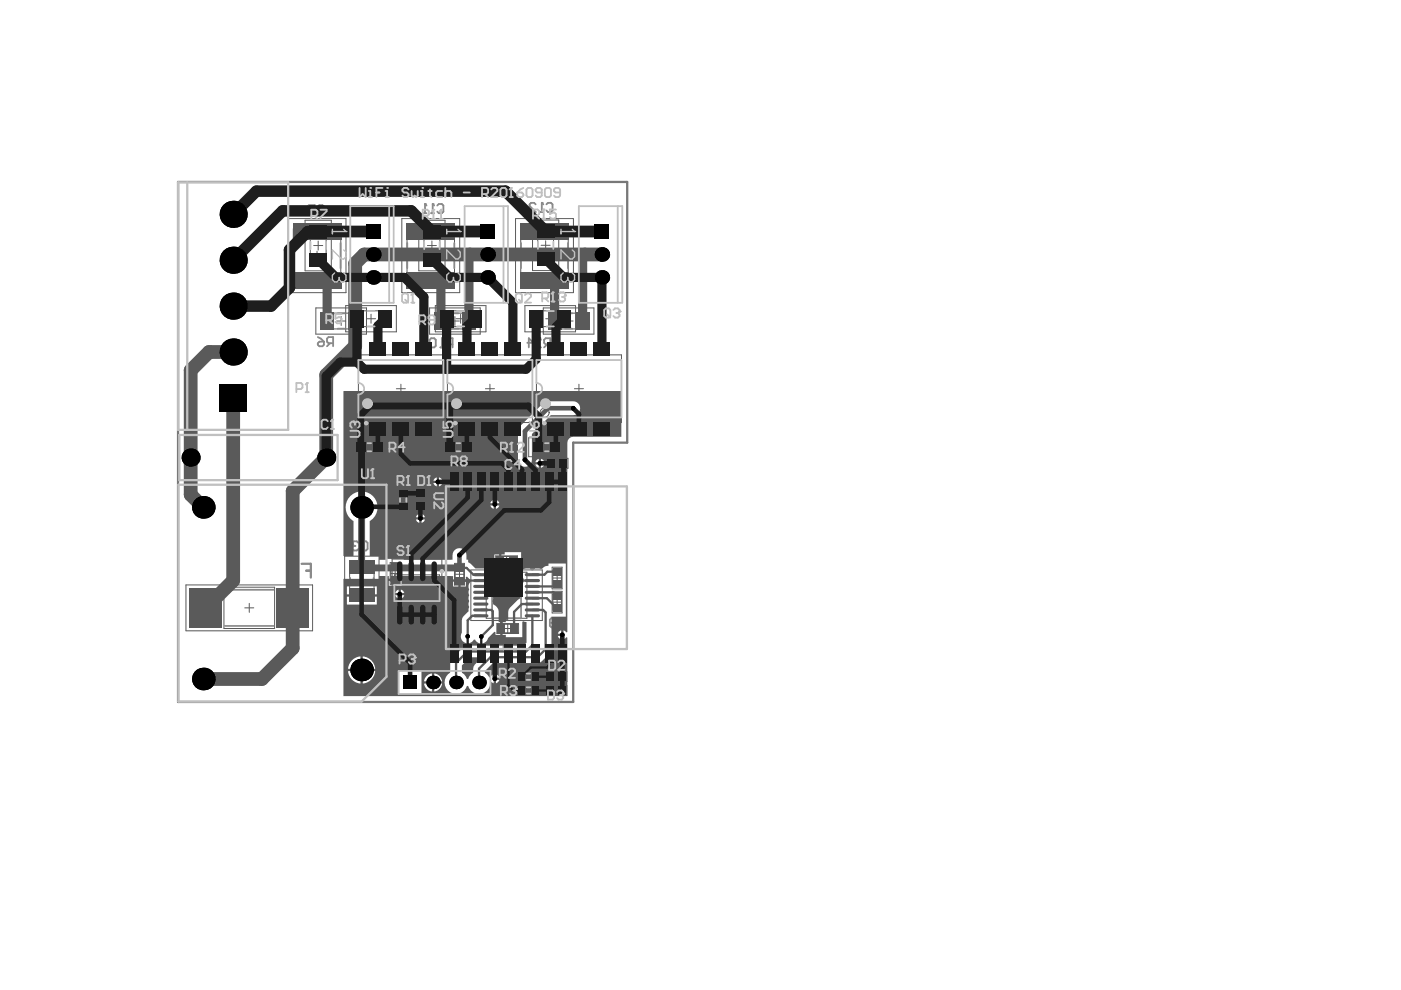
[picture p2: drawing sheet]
<svg xmlns="http://www.w3.org/2000/svg" width="297mm" height="210mm" viewBox="0 0 297 210" stroke-linecap="round" stroke-linejoin="round" font-family="sans-serif">
<g fill="none" stroke="#5a5a5a" stroke-width=".21">
<path d="M61.1 46.3h12.3v15.8h-12.3zM62.2 48.5h10.1v11.3h-10.1zM64.7 46.7h5.5v10.7h-5.5zM65.8 48.8h3.3v6.5h-3.3zM66.3 54.2h1.9M66.5 52.1h1.9M67.2 53.2v2M67.5 51.1v1.9M85.2 46.3h12.3v15.8h-12.3zM86.3 48.5h10.1v11.3h-10.1zM88.8 46.7h5.6v10.7h-5.6zM89.9 48.8h3.4v6.5h-3.4z"/>
<path d="M90.4 54.2h1.9M90.6 52.1h1.9M91.3 53.2v2M91.6 51.1v1.9M109.3 46.3h12.3v15.8h-12.3zM110.4 48.5h10.1v11.3h-10.1zM112.9 46.6h5.6v10.8h-5.6zM114 48.8h3.4v6.4h-3.4zM114.5 54.2h1.9M114.7 52h1.9M115.4 53.2v2M115.7 51.1v1.9"/>
<path d="M67 65.3h10.7v5.5h-10.7zM69.1 66.4h6.4v3.3h-6.4zM71.4 68.1h1.9M72.3 67.1v1.9M73.3 64.8h10.7v5.6h-10.7zM75.5 65.9h6.4v3.4h-6.4zM76 75.2h18v14.4h-18zM77.7 67.6h1.9M78.7 66.6v1.9M91.1 65.3h10.7v5.5h-10.7zM92.3 64.8h10.7v5.6h-10.7zM93.2 66.4h6.5v3.3h-6.5z"/>
<path d="M94.5 65.9h6.4v3.4h-6.4zM94.9 75.2h18v14.4h-18zM95.5 68.1h1.9M96.4 67.1v1.9M96.7 67.6h1.9M97.7 66.6v1.9M111.3 64.8h10.7v5.6h-10.7zM113.4 65.9h6.5v3.4h-6.5zM113.7 75.2h18.1v14.4h-18.1zM115.2 65.3h10.7v5.5h-10.7zM115.7 67.6h1.9M116.7 66.6v1.9"/>
<path d="M117.3 66.4h6.5v3.3h-6.5zM119.6 68.1h1.9M120.6 67.1v1.9M74.5 92.8h7.6v4h-7.6zM76.7 93.9h3.2v1.8h-3.2zM77.4 94.8h1.8M78.3 93.9v1.8M84 82.4h2M85 81.5v1.9M93.3 92.8h7.7v4h-7.7zM95.6 93.9h3.2v1.8h-3.2zM96.3 94.8h1.8"/>
<path d="M97.2 93.9v1.8M102.9 82.4h1.9M103.9 81.5v1.9M112.1 92.8h7.7v4h-7.7zM114.3 93.9h3.3v1.8h-3.3zM115 94.8h1.8M115.8 97.2h4.6v2.1h-4.6zM115.9 93.9v1.8M116.4 97.3h3.4v1.8h-3.4zM117.2 98.2h1.8M118.1 97.3v1.8M121.8 82.4h1.9"/>
<path d="M122.7 81.5v1.9M73.1 117.9h7.3v10.8h-7.3zM82.7 119.3h2.1v4.6h-2.1zM82.9 119.9h1.8v3.4h-1.8zM83.1 118.5h10.6v14.4h-10.6zM84.4 103.7h2.1v4.6h-2.1zM84.6 106h1.8M84.6 104.4h1.8v3.2h-1.8zM85.5 105.1v1.8M88.1 103.6h2.1v4.6h-2.1zM88.2 105.9h1.8M88.2 104.2h1.8v3.4h-1.8z"/>
<path d="M89.1 105v1.8M96.4 119.5h2.1v4.6h-2.1zM105.1 117.9h4.6v2.1h-4.6zM105.7 118h3.4v1.8h-3.4zM106.5 118.9h1.8M107.4 118v1.8M39.4 124h26.9v9.7h-26.9zM47.5 124.5h10.7v8.8h-10.7zM51.9 128.9h1.9M52.9 127.9v1.9M74.1 120h5.2v6.5h-5.2zM75.8 123.3h1.9"/>
<path d="M76.7 122.3v1.9M82.9 121.6h1.8M83.6 121.9h9.6v7.7h-9.6zM83.8 120.7v1.8M87.4 125.7h2M88.4 124.8v1.9M96.5 121.8h1.8M96.5 120.1h1.8v3.3h-1.8zM97.4 120.8v1.9M99.8 120.8h15.2v10.8h-15.2zM103.1 121.3h8.6v9.8h-8.6zM105.3 132.2h4.6v2.1h-4.6z"/>
<path d="M106 132.4h3.3v1.8h-3.3zM106.4 126.2h2M106.7 133.3h1.9M107.4 125.2v2M107.6 132.4v1.8M117.1 120.3h2.1v4.6h-2.1zM117.1 125.4h2.1v4.6h-2.1zM117.2 127.7h1.8M117.2 122.6h1.8M117.2 120.9h1.8v3.3h-1.8zM117.2 126h1.8v3.3h-1.8zM118.1 121.6v1.9"/>
<path d="M118.1 126.8v1.8M109.7 142.4h4.6v2.1h-4.6zM109.8 145.3h4.6v2.2h-4.6zM110.4 142.6h3.3v1.8h-3.3zM110.4 145.5h3.3v1.8h-3.3zM111.1 143.5h1.8M111.1 146.4h1.9M112 142.6v1.8M112.1 145.5v1.8M115.6 142.4h4.6v2.1h-4.6zM115.6 145.3h4.6v2.2h-4.6zM116.2 142.6h3.4v1.8h-3.4z"/>
<path d="M116.2 145.5h3.4v1.8h-3.4zM117 146.4h1.8M117 143.5h1.8M117.9 142.6v1.8M117.9 145.5v1.8"/>
<circle cx="77.7" cy="87.5" r=".96"/>
<circle cx="96.6" cy="87.5" r=".96"/>
<circle cx="115.5" cy="87.5" r=".96"/>
<circle cx="91.5" cy="123.6" r=".96"/>
<circle cx="110" cy="123" r=".96"/>
</g>
<path d="M37.8 38.6h95.2v55.3h-11.5v54.9h-83.7z" fill="none" stroke="#787878" stroke-width=".49"/>
<g fill="none" stroke="#8c8c8c" stroke-width=".38">
<path d="M62.2 51.5v5.4M72.2 51.5v5.4M86.3 51.5v5.4M96.3 51.5v5.4M110.5 51.5v5.4M120.4 51.5v5.4M71.6 69.7h1.5M71.6 66.4h1.5M95.7 69.7h1.5M95.7 66.4h1.5M119.8 69.7h1.5M119.8 66.4h1.5"/>
<path d="M47.7 132.7h10.3M47.7 125.1h10.3M74.2 122.5v1.6M79.2 122.5v1.6M104.3 121.3h6.2v9.8h-6.2z"/>
</g>
<path d="M76 115.1l-.3-.3h-.7l-.3 .3v.3M76.6 115.1l.4-.3h.6l.3 .3v1.3l-.3 .3h-.6l-.4-.3M83.3 116.1l-.3-.4h-.7l-.3 .4v.3l1.3 1.3h-1.3M83.9 116.1l.4-.4h.6l.3 .4v1.3l-.3 .3h-.6l-.4-.3M116.6 132h1l.3-.3v-.3l-.3-.3h-.7l-.3 .3v1.3l.3 .3h.7l.3-.3M118.5 131.4l.4-.3h.6l.3 .3v1.3l-.3 .3h-.6l-.4-.3" fill="none" stroke="#8c8c8c" stroke-width=".39"/>
<circle cx="74.7" cy="115.4" r=".19" fill="#8c8c8c"/>
<path d="M65.4 43.5h1.3v1l-.6-.4h-.3l-.4 .4v.6l.4 .3h.6l.3-.3M67.4 43.8l.3-.3h.7l.3 .3v1.3l-.3 .3h-.7l-.3-.3M91.4 45.2h.7M91.7 43.3v1.9M92.7 43.6l.3-.3h.7l.3 .3v1.3l-.3 .3h-.7l-.3-.3M67.4 71.5l.6 .3 .7 .6M67.4 72.8l.3-.4h1v.7l-.3 .3h-.7l-.3-.3zM70 72.8l-.7 .6M70.6 72.8h-.9l-.4-.4v-.6l.4-.3h.9v1.9M74.7 115.4l.3 .3M75 115.7h.3M75 115.7l-.3 .4v.3l.3 .3h.7l.3-.3" fill="none" stroke="#8c8c8c" stroke-width=".39"/>
<circle cx="91.7" cy="43.3" r=".19" fill="#8c8c8c"/>
<path d="M89.8 45.2h.6M90.1 43.3v1.9M91.7 43.3l.4 .3" fill="none" stroke="#8c8c8c" stroke-width=".39"/>
<circle cx="90.1" cy="43.3" r=".19" fill="#8c8c8c"/>
<path d="M90.1 43.3l.3 .3M107.7 137.9h.7M108.1 135.9v2M109 136.3l.4-.4h.6l.3 .4v1.3l-.3 .3h-.6l-.4-.3" fill="none" stroke="#8c8c8c" stroke-width=".39"/>
<circle cx="108.1" cy="135.9" r=".19" fill="#8c8c8c"/>
<g fill="none" stroke="#8c8c8c" stroke-width=".39">
<path d="M114.1 73.7h.6M114.4 71.7v2M116 73l-.6 .7M116.7 73h-1l-.3-.3v-.7l.3-.3h1v2M106.5 115.4l-.3-.3v-.3l.3-.4h.6l.4 .4v.3l-.4 .3M106.5 115.4l-.3 .3v.4l.3 .3h.6l.4-.3v-.4l-.4-.3M106.5 115.4h.6M108.1 114.8l.3-.4h.7l.3 .4v1.3l-.3 .3h-.7l-.3-.3M116.3 118l.4-.3h.9v.6l-.3 .4h-.6l-.4-.4zM116.3 116.7l.7 .3 .6 .7M118.3 117l.3-.3h.7l.3 .3v1.3l-.3 .4h-.7l-.3-.4M105.5 136.3l.3-.4h.6l.4 .4v1.3l-.4 .3h-.6l-.3-.3z"/>
<path d="M108.1 135.9l.3 .4"/>
</g>
<circle cx="114.4" cy="71.7" r=".19" fill="#8c8c8c"/>
<path d="M114.5 45h.7M114.9 43v2M115.8 43.3l.4-.3h.6l.3 .3v1.3l-.3 .4h-.6l-.4-.4M111.8 72.7h1.3l-1-1v2M114.4 71.7l.3 .3" fill="none" stroke="#8c8c8c" stroke-width=".39"/>
<circle cx="114.9" cy="43" r=".19" fill="#8c8c8c"/>
<path d="M113.6 43.3l-.3-.3h-.7l-.3 .3v.4l1.3 1.3h-1.3M114.9 43l.3 .3" fill="none" stroke="#8c8c8c" stroke-width=".39"/>
<path d="M62.5 119.5v3M64 119.5h1.9v3M62 122.5h1M64.9 121h1" fill="none" stroke="#8c8c8c" stroke-width=".49"/>
<circle cx="62.5" cy="119.5" r=".24" fill="#8c8c8c"/>
<path d="M62.5 119.5l.5 .5" fill="none" stroke="#8c8c8c" stroke-width=".49"/>
<path d="M93.4 73.7h.6M93.7 71.7v2M95.3 73l-.6 .7M96 73h-1l-.3-.3v-.7l.3-.3h1v2M111.4 117.6h1.3l-1-.9v1.9M113.4 116.7v1.6l.3 .3h.6l.4-.3v-1.6M96.9 125h-1.3v.3l1.3 1.3v.3M97.6 125.3l.3-.3h.7l.3 .3v1.3l-.3 .3h-.7l-.3-.3" fill="none" stroke="#8c8c8c" stroke-width=".39"/>
<circle cx="93.7" cy="71.7" r=".19" fill="#8c8c8c"/>
<path d="M91.1 72l.3-.3h.7l.3 .3v1.3l-.3 .4h-.7l-.3-.4zM93.7 71.7l.3 .3" fill="none" stroke="#8c8c8c" stroke-width=".39"/>
<circle cx="112.9" cy="120.5" r=".24" fill="none" stroke="#8c8c8c" stroke-width=".48"/>
<circle cx="108.6" cy="123.2" r=".58" fill="none" stroke="#8c8c8c" stroke-width="1.2"/>
<g fill="#5a5a5a">
<path d="M97.9 141.1l1.7-1.7h2.3l.1 .2-1.6 1.7-.1 1.3-.5 .4-.5 1h-.3l-.6-1-.5-.4z"/>
<path d="M72.8 82.9h58.9v9.7h-10.2a1.24 1.24 0 0 0-1.2 1.3v40.1l-.3 .1-.5-.4v1.8l.5-.4 .3 .1v12.4h-47.5v-24.9h7.6v-.6h2v.6h1.4v.2v-.2h1.3v-.6h10.5l.5 .1v.7h2.7v-.5l.2-.1 .8 .7-.1 .4a1.31 1.31 0 0 0-.2 1.6 1.28 1.28 0 0 0 0 1.2 1.28 1.28 0 0 0 0 1.3 1.28 1.28 0 0 0 0 1.2l-.1 .9a2.99 2.99 0 0 0-1.5 1.9v2.6a1.47 1.47 0 0 0 .5 2.1 1.47 1.47 0 0 0 2.1-.6h.2a1.46 1.46 0 0 0 1.5 .8 1.46 1.46 0 0 0 1.3-1.1l1.3-1.4 .3 .1v.6h1v-2.7h-.4v-2.3a2.29 2.29 0 0 0-1.1-1.5 1.28 1.28 0 0 1 0-1.3 1.28 1.28 0 0 1 0-1.2 1.28 1.28 0 0 1 0-1.3l-.2-.6a.71 .71 0 0 1 0-1.2 1.32 1.32 0 0 0-1.2-2h-2.4l-1-1-.5-.3v-.5h-.4a1.84 1.84 0 0 0-1.1-2.4 1.47 1.47 0 0 0-1.9 1.4v1h-.3h-10v-.2h-3.7v.2h-1.5v-.8h-2v-7.4a3.4 3.4 0 0 0 .8-5.1 3.4 3.4 0 0 0-5.1 0 3.4 3.4 0 0 0 .8 5.1v7.4h-2.1zM114.7 97.3v.7h.7l-.2-.5zM113.8 97.5l-.3 .5h.7v-.7zM110.3 90.4l-.5 1v6.1a1.47 1.47 0 0 0 1.5 1.5 1.47 1.47 0 0 0 1.5-1.5v-5.5l4-4h4.7a1.47 1.47 0 0 0 1.5-1.4 1.47 1.47 0 0 0-1.5-1.5h-5.3l-.8 .2zM114.7 98.5v.7l.5-.3 .2-.4zM113.5 98.5l.3 .4 .4 .3v-.7zM93.1 101.2v.7h.7l-.3-.4zM92.1 101.5l-.2 .4h.7v-.7zM93.1 102.4v.7l.4-.2 .3-.5zM91.9 102.4l.2 .5 .5 .2v-.7zM105.2 106v.7h.7l-.3-.5zM104.2 106.2l-.2 .5h.7v-.7zM105.2 107.2v.7l.4-.3 .3-.4zM104 107.2l.2 .4 .5 .3v-.7zM89.4 109v.7h.7l-.3-.5zM88.4 109.2l-.2 .5h.7v-.7zM89.4 110.2v.7l.4-.3 .3-.4zM88.2 110.2l.2 .4 .5 .3v-.7zM104.8 117.6v1.1h1v-1.1zM104.8 119.2v1.1h1v-1.1zM84 123.2v1h1.1v-1zM82.4 123.2v1h1.1v-1zM97.7 123.3v1h1.1v-1zM96.1 123.3v1h1.1v-1zM85 125v.7h.7l-.2-.4zM84.1 125.3l-.3 .4h.7v-.7zM77 124.3v1.7h2.9v-1.7zM73.5 124.3v1.7h3v-1.7zM85 126.2v.7l.5-.2 .2-.5zM83.8 126.2l.3 .5 .4 .2v-.7zM77 126.5v1.7h2.9v-1.7zM73.5 126.5v1.7h3v-1.7zM118.5 133.9l-.2 .5h.7v-.7zM118.3 134.8l.2 .5 .5 .2v-.7zM76.9 139.2v2.6h2.6a2.84 2.84 0 0 0-2.6-2.6zM74.6 140a2.77 2.77 0 0 0-.8 1.8h2.6v-2.6a2.78 2.78 0 0 0-1.8 .8zM105.2 143v.7h.7l-.3-.5zM92.1 142.8v1.7h1.6a1.86 1.86 0 0 0-1.6-1.7zM90.4 143.3l-.3 .4-.2 .8h1.7v-1.7l-.8 .2zM105.2 144.2v.7l.4-.3 .3-.4zM106.3 117.6v2.7h.7v.4h.5v1a4 4 0 0 0 2.2 2.5l.6 .1a1.28 1.28 0 0 1 0 1.3 1.28 1.28 0 0 1 0 1.2l-.1 .1a4.5 4.5 0 0 0-2.5 2.8v1.7h-.5v.5h-.7v2.7h.7v.5h3.5v-3.3l.3-.1 .6 .2v4.4l-.6 .6-12.4 .1-3.1 3.1-.1 2.5a2.43 2.43 0 0 0-.2 4 2.43 2.43 0 0 0 3.8-1.2h.3a2.48 2.48 0 0 0 2.7 1.7 2.48 2.48 0 0 0 2.1-2.4l.6 .2v-1.9l-.5 .2-.2 .4h-.3l-.4-.6-.5-.4v-.3l1.7-1.7 10-.1 2.3-2.4 .1-7.4h3.1v-11.2h-3.7v.5a1.47 1.47 0 0 0-1.4 .6l-3.3-.1-.9 .4-.2-.2v-3.6h-3.5v.5zM73.8 142.3a2.84 2.84 0 0 0 2.6 2.6v-2.6zM76.9 142.3v2.6a2.84 2.84 0 0 0 2.6-2.6zM92.1 144.9v1.7a1.86 1.86 0 0 0 1.6-1.7zM89.9 144.9a1.86 1.86 0 0 0 1.7 1.7v-1.7zM84.5 142.3v4.8h4.9v-4.8z"/>
</g>
<path d="M121.5 86.6h-5.3l-4.9 4.8v6.1M97.4 117.7v2.7M76.7 120.3l.1 .1" fill="none" stroke="#5a5a5a" stroke-width=".97"/>
<g fill="none" stroke="#5a5a5a" stroke-width=".49">
<path d="M106.1 118.9v2.8l-1.4 1.4M108.7 118.9v2.8l1.4 1.4h2.8M97.4 120.4h1.5l1.5 1.4h1.5M97.4 123.1h7.3M101.9 130.6h-1.8l-.9 .9v3.4M101.9 129.3h2.3l.3 .3v2.9l-2.5 2.5M104.7 123.1l1.6 1.6v8.6M112.9 129.3h2.2l.6 .6v7.7l-1.7 1.7h-10l-2.4 2.5v2.9M112.9 128.1h-2.3l-1.6 1.6v3.6M112.9 130.6v6.2l-1.4 1.3h-12.4l-2.4 2.5v4.1M112.9 126.8h3l2.2 2.2M112.9 125.6h4.5l.7 .7"/>
<path d="M118.1 121.2h-2l-.7 .6h-2.5M118.1 123.9l-.4 .4h-4.8"/>
</g>
<path d="M69.4 59.5v8.6M93.5 59.5v8.6M99.6 54l-.2 .1v14M117.6 59.5v8.6M124 54l-.5 .4v13.7" fill="none" stroke="#5a5a5a" stroke-width="1.9"/>
<path d="M67.2 49l12 .1M91.3 49l12.1 .1M115.4 49l12.2 .1" fill="none" stroke="#5a5a5a" stroke-width="2.4"/>
<path d="M76.7 107.6v12.7M76.8 120.4h20.6" fill="none" stroke="#5a5a5a" stroke-width="1.5"/>
<path d="M127.6 54h-50.4l-1.9 1.9v17.5l-6.1 6.1v17.5l-7.1 7.1v33.3l-6.6 6.6h-12.4M49.4 74.6h-5.1l-3.9 3.9v26.4l2.7 2.7M49.4 84.4v38.7l-5.8 5.8" fill="none" stroke="#5a5a5a" stroke-width="2.9"/>
<g fill="#000">
<circle cx="49.4" cy="45.4" r="2.88"/>
<circle cx="49.4" cy="55.2" r="2.88"/>
<circle cx="79.2" cy="54" r="1.53"/>
<circle cx="79.2" cy="58.8" r="1.53"/>
<circle cx="103.4" cy="58.8" r="1.53"/>
<circle cx="103.4" cy="54" r="1.53"/>
<circle cx="127.6" cy="58.8" r="1.53"/>
<circle cx="127.6" cy="54" r="1.53"/>
<circle cx="49.4" cy="74.6" r="2.88"/>
<circle cx="49.4" cy="64.9" r="2.88"/>
<circle cx="40.4" cy="97" r="1.92"/>
<circle cx="69.2" cy="97" r="1.92"/>
<circle cx="111.3" cy="97.5" r=".49"/>
<circle cx="114.5" cy="98.2" r=".49"/>
<circle cx="121.5" cy="86.6" r=".49"/>
<circle cx="43.1" cy="107.6" r="2.4"/>
<circle cx="76.7" cy="107.6" r="2.4"/>
<circle cx="89.1" cy="109.9" r=".49"/>
<circle cx="92.8" cy="102.2" r=".49"/>
<circle cx="97.4" cy="117.7" r=".49"/>
<circle cx="104.9" cy="106.9" r=".49"/>
<circle cx="84.8" cy="126" r=".49"/>
<circle cx="99.2" cy="134.9" r=".49"/>
<circle cx="102" cy="135" r=".49"/>
<circle cx="119.2" cy="134.6" r=".49"/>
<circle cx="43.1" cy="144" r="2.4"/>
<circle cx="76.7" cy="142" r="2.4"/>
<circle cx="91.8" cy="144.7" r="1.44"/>
<circle cx="96.7" cy="144.7" r="1.44"/>
<circle cx="101.6" cy="144.7" r="1.44"/>
<circle cx="104.9" cy="143.9" r=".49"/>
</g>
<g fill="#000">
<path d="M77.6 47.6h3.1v3h-3.1z" fill-rule="evenodd"/>
<path d="M101.9 47.6h3v3h-3z" fill-rule="evenodd"/>
<path d="M126.1 47.6h3.1v3h-3.1z" fill-rule="evenodd"/>
<path d="M46.6 81.5h5.7v5.7h-5.7z" fill-rule="evenodd"/>
<path d="M85.5 143.3h2.9v2.8h-2.9z" fill-rule="evenodd"/>
</g>
<g fill="#5a5a5a">
<path d="M82.9 119.5h1.7v1.5h-1.7z" fill-rule="evenodd"/>
<path d="M82.9 122.2h1.7v1.5h-1.7z" fill-rule="evenodd"/>
<path d="M98 66.2h2.9v3.7h-2.9z" fill-rule="evenodd"/>
<path d="M74 118.9h5.4v2.9h-5.4z" fill-rule="evenodd"/>
</g>
<path d="M100.6 126.8h2.6M100.6 128.1h2.6M100.6 129.3h2.6M100.6 123.1h2.6M100.6 124.3h2.6M100.6 125.6h2.6" fill="none" stroke="#5a5a5a" stroke-width=".67"/>
<g fill="#5a5a5a">
<path d="M96.6 119.6h1.7v1.6h-1.7z" fill-rule="evenodd"/>
<path d="M117.3 128.2h1.7v1.6h-1.7z" fill-rule="evenodd"/>
<path d="M117.3 123.1h1.7v1.6h-1.7z" fill-rule="evenodd"/>
<path d="M117.3 120.4h1.7v1.6h-1.7z" fill-rule="evenodd"/>
<path d="M40.2 124.7h6.9v8.4h-6.9z" fill-rule="evenodd"/>
<path d="M74 124.8h5.4v2.9h-5.4z" fill-rule="evenodd"/>
<path d="M67.9 66.2h2.9v3.7h-2.9z" fill-rule="evenodd"/>
<path d="M73.9 66.2h2.8v3.7h-2.8z" fill-rule="evenodd"/>
<path d="M92 66.2h2.9v3.7h-2.9z" fill-rule="evenodd"/>
<path d="M108.2 132.4h1.6v1.7h-1.6z" fill-rule="evenodd"/>
<path d="M105.5 132.4h1.6v1.7h-1.6z" fill-rule="evenodd"/>
</g>
<path d="M100.6 130.6h2.6" fill="none" stroke="#5a5a5a" stroke-width=".67"/>
<g fill="#5a5a5a">
<path d="M96.6 122.3h1.7v1.6h-1.7z" fill-rule="evenodd"/>
<path d="M108 118h1.5v1.8h-1.5z" fill-rule="evenodd"/>
<path d="M105.3 118h1.5v1.8h-1.5z" fill-rule="evenodd"/>
</g>
<path d="M100.6 121.8h2.6" fill="none" stroke="#5a5a5a" stroke-width=".67"/>
<g fill="#5a5a5a">
<path d="M117.3 125.6h1.7v1.5h-1.7z" fill-rule="evenodd"/>
<path d="M116.1 66.2h2.9v3.7h-2.9z" fill-rule="evenodd"/>
<path d="M122.1 66.2h2.9v3.7h-2.9z" fill-rule="evenodd"/>
</g>
<path d="M111.6 126.8h2.6M111.6 128.1h2.6M111.6 129.3h2.6M111.6 123.1h2.6M111.6 124.3h2.6M111.6 125.6h2.6" fill="none" stroke="#5a5a5a" stroke-width=".67"/>
<g fill="#5a5a5a">
<path d="M58.6 124.7h6.9v8.4h-6.9z" fill-rule="evenodd"/>
<path d="M62 57.6h10.4v3.5h-10.4z" fill-rule="evenodd"/>
<path d="M62 47.3h10.4v3.4h-10.4z" fill-rule="evenodd"/>
</g>
<path d="M111.6 130.6h2.6M111.6 121.8h2.6" fill="none" stroke="#5a5a5a" stroke-width=".67"/>
<g fill="#5a5a5a">
<path d="M110.3 57.6h10.3v3.5h-10.3z" fill-rule="evenodd"/>
<path d="M110.3 47.3h10.3v3.4h-10.3z" fill-rule="evenodd"/>
<path d="M86.2 57.6h10.3v3.5h-10.3z" fill-rule="evenodd"/>
<path d="M86.2 47.3h10.3v3.4h-10.3z" fill-rule="evenodd"/>
</g>
<path d="M107.8 99.6v2.6M110.7 99.5v2.7M76.8 107.5l-.1 .1M89.1 107.3v2.6" fill="none" stroke="#1e1e1e" stroke-width=".97"/>
<path d="M95.5 86.1l-.1 .1" fill="none" stroke="#1e1e1e" stroke-width="1.5"/>
<path d="M113.5 146.4h3" fill="none" stroke="#1e1e1e" stroke-width=".49"/>
<circle cx="116.5" cy="146.4" r=".24" fill="#1e1e1e"/>
<path d="M99.2 134.9v3.7M102 135v3.6M107.8 138.6v6.7l1.1 1.1h1.7M116.4 138.6v2.4l-.5 .5h-3.4l-1.9 2M113.5 143.5h3" fill="none" stroke="#1e1e1e" stroke-width=".49"/>
<g fill="none" stroke="#1e1e1e" stroke-width=".97">
<path d="M76.5 94.8l.2 .2M80.1 90.9v3.9M85 90.9v5.4l1.9 1.9h19.5l1.4 1.4M99 90.9v3.9M103.9 90.9v1.9l6.8 6.7M111.3 97.5l2.2 2.2v2.5M114.5 98.2h2.3M117.9 90.9v3.9M119.5 98.2v3.8l-.2 .2h-2.9v4.3l-1.7 1.7h-7.8l-9.5 9.5M121.5 86.6l1.2 1.2v3.1M76.7 107.6v22.7l10.2 10.3v4.1M76.8 107.5h8.7"/>
<path d="M85.5 104.6h3.6M92.8 102.2h3.5M99.2 102.2v3.3l-12 11.9v3.7M102 102.2v3.8l-12.4 12.4v2.7M104.9 102.2v4.7M84.8 126v4.3h7.3M92.1 121.1v1.9l4.2 4.3v11.3M104.9 138.6v5.3M119.2 134.6v11.8"/>
</g>
<path d="M76.5 94.8v-6.8l1.9-1.9h33.6l2.2 2.2v6.5M76.7 95v12.6M95.4 86.2v8.6" fill="none" stroke="#1e1e1e" stroke-width="1.5"/>
<path d="M67.5 55l3.8 3.8h14.4l4.2 4.2v10.9M91.6 55l3.8 3.8h8l5.3 5.4v9.7M115.7 49v.1M115.7 55l3.8 3.8h8.1v15.1M75.7 76.8h-3.6l-2.9 2.9v17.3M75.7 67.6v9.2M81.6 67.6l-1.5 1.5v4.8M94.7 67.6v10.7M100.6 67.6l-1.6 1.6v4.7M113.7 67.6v8.5l-2.2 2.2h-34.3l-1.5-1.5M119.6 67.6l-1.7 1.7v4.6" fill="none" stroke="#1e1e1e" stroke-width="1.9"/>
<path d="M49.4 45.4l5-4.9h52.8l8.5 8.5M79.2 49.1h-13.9l-3.9 3.9v8l-3.9 3.9h-8.1M103.4 49.1h-11.8l-4.4-4.4h-27.3l-10.5 10.5M115.7 49.1h11.9" fill="none" stroke="#1e1e1e" stroke-width="2.4"/>
<path d="M102.6 118.4h8.2v8.2h-8.2z" fill-rule="evenodd" fill="#1e1e1e"/>
<g fill="#000">
<circle cx="49.4" cy="45.4" r="2.88"/>
<circle cx="49.4" cy="55.2" r="2.88"/>
<circle cx="79.2" cy="54" r="1.53"/>
<circle cx="79.2" cy="58.8" r="1.53"/>
<circle cx="103.4" cy="58.8" r="1.53"/>
<circle cx="103.4" cy="54" r="1.53"/>
<circle cx="127.6" cy="58.8" r="1.53"/>
<circle cx="127.6" cy="54" r="1.53"/>
<circle cx="49.4" cy="74.6" r="2.88"/>
<circle cx="49.4" cy="64.9" r="2.88"/>
<circle cx="40.4" cy="97" r="1.92"/>
<circle cx="69.2" cy="97" r="1.92"/>
<circle cx="111.3" cy="97.5" r=".49"/>
<circle cx="114.5" cy="98.2" r=".49"/>
<circle cx="121.5" cy="86.6" r=".49"/>
<circle cx="43.1" cy="107.6" r="2.4"/>
<circle cx="76.7" cy="107.6" r="2.4"/>
<circle cx="89.1" cy="109.9" r=".49"/>
<circle cx="92.8" cy="102.2" r=".49"/>
<circle cx="97.4" cy="117.7" r=".49"/>
<circle cx="104.9" cy="106.9" r=".49"/>
<circle cx="84.8" cy="126" r=".49"/>
<circle cx="99.2" cy="134.9" r=".49"/>
<circle cx="102" cy="135" r=".49"/>
<circle cx="119.2" cy="134.6" r=".49"/>
<circle cx="43.1" cy="144" r="2.4"/>
<circle cx="76.7" cy="142" r="2.4"/>
<circle cx="91.8" cy="144.7" r="1.44"/>
<circle cx="96.7" cy="144.7" r="1.44"/>
<circle cx="101.6" cy="144.7" r="1.44"/>
<circle cx="104.9" cy="143.9" r=".49"/>
</g>
<g fill="#000">
<path d="M77.6 47.6h3.1v3h-3.1z" fill-rule="evenodd"/>
<path d="M101.9 47.6h3v3h-3z" fill-rule="evenodd"/>
<path d="M126.1 47.6h3.1v3h-3.1z" fill-rule="evenodd"/>
<path d="M46.6 81.5h5.7v5.7h-5.7z" fill-rule="evenodd"/>
<path d="M85.5 143.3h2.9v2.8h-2.9z" fill-rule="evenodd"/>
</g>
<g fill="#1e1e1e">
<path d="M78.4 72.4h3.4v3h-3.4z" fill-rule="evenodd"/>
<path d="M109.9 142.6h1.4v1.7h-1.4z" fill-rule="evenodd"/>
<path d="M118.5 142.6h1.5v1.7h-1.5z" fill-rule="evenodd"/>
<path d="M75.4 93.8h2.1v2.1h-2.1z" fill-rule="evenodd"/>
<path d="M79.1 93.8h2.1v2.1h-2.1z" fill-rule="evenodd"/>
<path d="M78.4 89.5h3.4v2.9h-3.4z" fill-rule="evenodd"/>
</g>
<path d="M84.8 119.6v3.1M87.2 119.6v3.1M92.1 119.6v3.1M84.8 128.8v3M87.2 128.8v3M92.1 128.8v3" fill="none" stroke="#1e1e1e" stroke-width="1.2"/>
<g fill="#1e1e1e">
<path d="M94.3 93.8h2.1v2.1h-2.1z" fill-rule="evenodd"/>
<path d="M95.4 100.3h1.7v3.8h-1.7z" fill-rule="evenodd"/>
<path d="M97.9 93.8h2.2v2.1h-2.2z" fill-rule="evenodd"/>
<path d="M98.3 100.3h1.7v3.8h-1.7z" fill-rule="evenodd"/>
<path d="M106.9 100.3h1.8v3.8h-1.8z" fill-rule="evenodd"/>
<path d="M109.9 145.5h1.4v1.8h-1.4z" fill-rule="evenodd"/>
<path d="M109.8 100.3h1.7v3.8h-1.7z" fill-rule="evenodd"/>
<path d="M118.5 145.5h1.5v1.8h-1.5z" fill-rule="evenodd"/>
<path d="M118.7 97.4h1.5v1.7h-1.5z" fill-rule="evenodd"/>
<path d="M118.4 100.3h1.8v3.8h-1.8z" fill-rule="evenodd"/>
<path d="M95.4 136.6h1.7v3.9h-1.7z" fill-rule="evenodd"/>
<path d="M98.3 136.6h1.7v3.9h-1.7z" fill-rule="evenodd"/>
<path d="M106.9 136.6h1.8v3.9h-1.8z" fill-rule="evenodd"/>
<path d="M109.8 136.6h1.7v3.9h-1.7z" fill-rule="evenodd"/>
<path d="M118.4 136.6h1.8v3.9h-1.8z" fill-rule="evenodd"/>
<path d="M88.3 103.8h1.7v1.5h-1.7z" fill-rule="evenodd"/>
<path d="M84.6 103.9h1.7v1.3h-1.7z" fill-rule="evenodd"/>
<path d="M88.2 72.4h3.4v3h-3.4z" fill-rule="evenodd"/>
<path d="M83.3 72.4h3.4v3h-3.4z" fill-rule="evenodd"/>
<path d="M107 72.4h3.5v3h-3.5z" fill-rule="evenodd"/>
<path d="M102.2 72.4h3.4v3h-3.4z" fill-rule="evenodd"/>
<path d="M97.3 72.4h3.4v3h-3.4z" fill-rule="evenodd"/>
<path d="M115.8 142.6h1.5v1.7h-1.5z" fill-rule="evenodd"/>
<path d="M112.8 142.6h1.3v1.7h-1.3z" fill-rule="evenodd"/>
<path d="M121 72.4h3.5v3h-3.5z" fill-rule="evenodd"/>
<path d="M116.2 72.4h3.4v3h-3.4z" fill-rule="evenodd"/>
<path d="M74.3 65.8h2.8v3.6h-2.8z" fill-rule="evenodd"/>
<path d="M65.6 53.6h3.7v2.9h-3.7z" fill-rule="evenodd"/>
<path d="M65.6 47.7h3.7v2.8h-3.7z" fill-rule="evenodd"/>
</g>
<path d="M89.6 119.6v3.1M89.6 128.8v3" fill="none" stroke="#1e1e1e" stroke-width="1.2"/>
<g fill="#1e1e1e">
<path d="M88.3 106.5h1.7v1.5h-1.7z" fill-rule="evenodd"/>
<path d="M84.6 106.8h1.7v1.3h-1.7z" fill-rule="evenodd"/>
<path d="M88.2 89.5h3.4v2.9h-3.4z" fill-rule="evenodd"/>
<path d="M83.3 89.5h3.4v2.9h-3.4z" fill-rule="evenodd"/>
<path d="M89.8 53.6h3.6v2.9h-3.6z" fill-rule="evenodd"/>
<path d="M89.8 47.7h3.6v2.8h-3.6z" fill-rule="evenodd"/>
<path d="M104.1 100.3h1.7v3.8h-1.7z" fill-rule="evenodd"/>
<path d="M101.2 100.3h1.7v3.8h-1.7z" fill-rule="evenodd"/>
<path d="M107 89.5h3.5v2.9h-3.5z" fill-rule="evenodd"/>
<path d="M102.2 89.5h3.4v2.9h-3.4z" fill-rule="evenodd"/>
<path d="M97.3 89.5h3.4v2.9h-3.4z" fill-rule="evenodd"/>
<path d="M99.2 65.8h2.9v3.6h-2.9z" fill-rule="evenodd"/>
<path d="M115.8 145.5h1.5v1.8h-1.5z" fill-rule="evenodd"/>
<path d="M112.8 145.5h1.4v1.8h-1.4z" fill-rule="evenodd"/>
<path d="M116 97.4h1.5v1.7h-1.5z" fill-rule="evenodd"/>
<path d="M116.7 93.8h2.1v2.1h-2.1z" fill-rule="evenodd"/>
<path d="M113.1 93.8h2.1v2.1h-2.1z" fill-rule="evenodd"/>
<path d="M115.6 100.3h1.7v3.8h-1.7z" fill-rule="evenodd"/>
<path d="M112.7 100.3h1.7v3.8h-1.7z" fill-rule="evenodd"/>
<path d="M121 89.5h3.5v2.9h-3.5z" fill-rule="evenodd"/>
<path d="M116.2 89.5h3.4v2.9h-3.4z" fill-rule="evenodd"/>
<path d="M118.2 65.8h2.9v3.6h-2.9z" fill-rule="evenodd"/>
<path d="M112.2 65.8h2.9v3.6h-2.9z" fill-rule="evenodd"/>
<path d="M113.9 53.5h3.6v2.9h-3.6z" fill-rule="evenodd"/>
<path d="M113.9 47.6h3.6v2.9h-3.6z" fill-rule="evenodd"/>
<path d="M101.2 136.6h1.7v3.9h-1.7z" fill-rule="evenodd"/>
<path d="M104.1 136.6h1.7v3.9h-1.7z" fill-rule="evenodd"/>
<path d="M112.7 136.6h1.7v3.9h-1.7z" fill-rule="evenodd"/>
<path d="M115.6 136.6h1.7v3.9h-1.7z" fill-rule="evenodd"/>
<path d="M125.9 72.4h3.4v3h-3.4z" fill-rule="evenodd"/>
<path d="M80.2 65.8h2.9v3.6h-2.9z" fill-rule="evenodd"/>
<path d="M125.9 89.5h3.4v2.9h-3.4z" fill-rule="evenodd"/>
<path d="M93.3 65.8h2.8v3.6h-2.8z" fill-rule="evenodd"/>
</g>
<g fill="none" stroke="#c0c0c0" stroke-width=".38">
<path d="M65.8 51.3v1.5M69.1 51.3v1.5M74.3 43.7h9.2v20.5h-9.2zM82.5 43.7v20.5M89.9 51.3v1.5M93.2 51.3v1.5M98.5 43.7h9.2v20.5h-9.2zM106.7 43.7v20.5M114.1 51.2v1.6M117.3 51.2v1.6M122.7 43.7h9.2v20.5h-9.2zM131 43.7v20.5"/>
<path d="M77.9 69.2h1.5M77.9 65.9h1.5M96.9 69.2h1.5M96.9 65.9h1.5M115.9 69.2h1.5M115.9 65.9h1.5M76 81.2v-4.9h18v12.2h-18v-4.9M77.9 95.7h.8M77.9 94h.8M94.9 81.2v-4.9h18v12.2h-18v-4.9M96.8 95.7h.8M96.8 94h.8"/>
<path d="M113.7 81.2v-4.9h18.1v12.2h-18.1v-4.9M115.5 95.7h.8M115.5 94h.8M84.8 105.6v.8M86.2 105.6v.8M83.6 124h9.6v3.4h-9.6zM84.5 142.3h19.5v4.8h-19.5zM111.6 144.1h.8M111.6 142.8h.8M111.7 147.1h.7M111.7 145.7h.7"/>
</g>
<path d="M37.8 38.7h23.3v52.4h-23.3zM39.7 38.7v52.4M38 92.2h33.6v9.6h-33.6zM37.8 102.8h44.1v40.7l-5.2 5.3h-38.9zM94.6 103.1h38.3v34.5h-38.3zM121.6 103.1v34.5" fill="none" stroke="#c0c0c0" stroke-width=".49"/>
<path d="M76.7 99.4v1.7l.3 .3h.7l.3-.3v-1.7M79 99.4v2M78.7 101.4h.6" fill="none" stroke="#c0c0c0" stroke-width=".39"/>
<circle cx="79" cy="99.4" r=".19" fill="#c0c0c0"/>
<path d="M79 99.4l-.3 .4M86.7 139.1l.3-.3h.6l.4 .3v.3M84.7 140.1h1l.3-.4v-.6l-.3-.3h-1v1.9" fill="none" stroke="#c0c0c0" stroke-width=".39"/>
<path d="M72.9 53l.5 .5v.9l-.5 .5h-.5l-1.9-1.9v1.9" fill="none" stroke="#c0c0c0" stroke-width=".29"/>
<circle cx="88" cy="139.4" r=".19" fill="#c0c0c0"/>
<path d="M85.6 116.1l-.4-.4h-.6l-.3 .4v.3l.3 .3h.6l.4 .3v.4l-.4 .3h-.6l-.3-.3M86.2 117.7h.7M86.5 115.7v2M87.3 139.7h.3M87.6 139.7l.4 .4v.3l-.4 .3h-.6l-.3-.3M88 139.4l-.4 .3" fill="none" stroke="#c0c0c0" stroke-width=".39"/>
<circle cx="86.5" cy="115.7" r=".19" fill="#c0c0c0"/>
<path d="M86.5 115.7l-.3 .4M116.2 146.4h.9l.4 .3v1.3l-.4 .3h-.9zM118.1 146.7l.3-.3h.7l.3 .3v.3" fill="none" stroke="#c0c0c0" stroke-width=".39"/>
<circle cx="119.4" cy="147" r=".19" fill="#c0c0c0"/>
<path d="M128.4 65.4h.7l.3 .3v1.3l-.3 .3h-.7l-.3-.3v-1.3zM128.8 66.7l.6 .6M130.1 65.7l.3-.3h.6l.4 .3v.3M118.8 147.4h.3M119.1 147.4l.3 .3v.3l-.3 .3h-.7l-.3-.3M119.4 147l-.3 .4" fill="none" stroke="#c0c0c0" stroke-width=".39"/>
<path d="M121.3 53l.5 .5v.9l-.5 .5h-.4l-2-1.9v1.9" fill="none" stroke="#c0c0c0" stroke-width=".29"/>
<circle cx="131.4" cy="66" r=".19" fill="#c0c0c0"/>
<path d="M130.7 66.4h.3M131 66.4l.4 .3v.3l-.4 .3h-.6l-.3-.3M131.4 66l-.4 .4M69.5 89.3l-.3-.3h-.7l-.3 .3v1.3l.3 .3h.7l.3-.3M70.1 90.9h.7M70.5 89v1.9" fill="none" stroke="#c0c0c0" stroke-width=".39"/>
<circle cx="70.5" cy="89" r=".19" fill="#c0c0c0"/>
<path d="M70.5 89l-.4 .3M74.3 91.3h1.6l.3 .4v.6l-.3 .3h-1.6M74.9 89.4h-.3l-.3 .3v.7l.3 .3" fill="none" stroke="#c0c0c0" stroke-width=".39"/>
<circle cx="74.9" cy="89.4" r=".19" fill="#c0c0c0"/>
<path d="M69.2 67.9h.9l.4-.3v-.7l-.4-.3h-.9v2M69.8 67.9l.7 .7M72.4 66.6h-1.3v1l.7-.3h.3l.3 .3v.6l-.3 .4h-.7l-.3-.4M74.9 89.4l.4 .3M75.3 89.7v.3M75.3 89.7l.3-.3h.3l.3 .3v.7l-.3 .3M88.7 100.9h.9l.4 .3v1.3l-.4 .4h-.9zM90.6 102.9h.6M90.9 100.9v2" fill="none" stroke="#c0c0c0" stroke-width=".39"/>
<path d="M70.5 48.6v1M70.5 49.1h2.9M71 57.9l-.5 .4v1l.5 .5h.4l.5-.5M71.9 59.3l.5 .5M71.9 58.8v.5M72.4 59.8h.1M72.9 57.9l.5 .4v1l-.5 .5h-.5M72.9 48.6l.5 .5M73.4 49.1h.1" fill="none" stroke="#c0c0c0" stroke-width=".29"/>
<circle cx="90.9" cy="100.9" r=".19" fill="#c0c0c0"/>
<path d="M84.3 102.2h.9l.4-.3v-.7l-.4-.3h-.9v2M84.9 102.2l.7 .7M86.2 102.9h.7M86.5 100.9v2M90.9 100.9l-.3 .3" fill="none" stroke="#c0c0c0" stroke-width=".39"/>
<circle cx="86.5" cy="100.9" r=".19" fill="#c0c0c0"/>
<g fill="none" stroke="#c0c0c0" stroke-width=".39">
<path d="M88.9 68.1h1l.3-.3v-.6l-.3-.4h-1v2M89.5 68.1l.7 .7M92.1 67.8h-.9l-.4-.3v-.3l.4-.4h.6l.3 .4v1.3l-.3 .3h-.6l-.4-.3M82.6 95.1h.9l.4-.3v-.6l-.4-.3h-.9v1.9M83.2 95.1l.7 .7M85.8 94.8h-1.3l1-.9v1.9M86.5 100.9l-.3 .3M93.7 106.5l.3 .3v.7l-.3 .3h-.3l-1.3-1.3v1.3M94 104.6h-1.6l-.3 .3v.6l.3 .4h1.6M105.9 143.1h1l.3-.4v-.6l-.3-.3h-1v1.9M106.2 146.7h1l.3-.3v-.7l-.3-.3h-1v2M106.6 143.1l.6 .6"/>
<path d="M106.8 146.7l.7 .7M107.9 142.1l.3-.3h.7l.3 .3v.3l-1.3 1.3h1.3M108.1 145.7l.4-.3h.6l.3 .3v.4"/>
</g>
<circle cx="109.4" cy="146.1" r=".19" fill="#c0c0c0"/>
<g fill="none" stroke="#c0c0c0" stroke-width=".39">
<path d="M66 45.8h1l.3-.4v-.6l-.3-.3h-1v1.9M66.7 45.8l.6 .6M67.9 44.5h1.3v.3l-1.3 1.3v.3M85.6 62.2h.6l.3 .4v1.2l-.3 .4h-.6l-.4-.4v-1.2zM85.9 63.5l.6 .7M87.2 64.2h.6M87.5 62.2v2M108.5 97.8l-.4-.3h-.6l-.3 .3v1.3l.3 .3h.6l.4-.3M110.4 98.5h-1.3l1-1v1.9M112.3 91.3h1.6l.3 .4v.6l-.3 .3h-1.6M112.3 89.4l.3 .6 .7 .7M113.3 89.7l.3-.3h.3l.3 .3v.7l-.3 .3h-.6z"/>
<path d="M108.8 146.4h.3M109.1 146.4l.3 .3v.3l-.3 .4h-.6l-.4-.4M109.4 146.1l-.3 .3"/>
</g>
<path d="M118.9 48.6v1M118.9 49.1h2.9M119.4 57.9l-.5 .4v1l.5 .5h.5l.5-.5M120.4 59.3l.5 .5M120.4 58.8v.5M120.9 59.8h.1M121.3 57.9l.5 .4v1l-.5 .5h-.4M121.3 48.6l.5 .5M121.8 49.1h.1" fill="none" stroke="#c0c0c0" stroke-width=".29"/>
<circle cx="87.5" cy="62.2" r=".19" fill="#c0c0c0"/>
<path d="M89.6 45.8h1l.3-.4v-.6l-.3-.3h-1v1.9M90.3 45.8l.6 .6M91.6 46.4h.6M91.9 44.5v1.9M87.5 62.2l-.3 .4" fill="none" stroke="#c0c0c0" stroke-width=".39"/>
<circle cx="91.9" cy="44.5" r=".19" fill="#c0c0c0"/>
<path d="M91.9 44.5l-.3 .3M93.2 46.4h.6M93.5 44.5v1.9" fill="none" stroke="#c0c0c0" stroke-width=".39"/>
<circle cx="93.5" cy="44.5" r=".19" fill="#c0c0c0"/>
<path d="M93.5 44.5l-.3 .3M115 63.3h.9l.4-.3v-.7l-.4-.3h-.9v1.9M115.6 63.3l.7 .6M116.9 63.9h.7M117.2 62v1.9M116.4 140.1h1l.3 .3v1.3l-.3 .3h-1zM118.4 140.4l.3-.3h.6l.4 .3v.3l-1.3 1.3h1.3" fill="none" stroke="#c0c0c0" stroke-width=".39"/>
<circle cx="117.2" cy="62" r=".19" fill="#c0c0c0"/>
<path d="M117.2 62l-.3 .3M118.5 62.3l.4-.3h.6l.3 .3v.3" fill="none" stroke="#c0c0c0" stroke-width=".39"/>
<circle cx="119.8" cy="62.6" r=".19" fill="#c0c0c0"/>
<path d="M113 45.7h1l.3-.3v-.7l-.3-.3h-1v2M113.7 45.7l.6 .7M115 46.4h.6M115.3 44.4v2M119.2 63h.3M119.5 63l.3 .3v.3l-.3 .3h-.6l-.4-.3M119.8 62.6l-.3 .4" fill="none" stroke="#c0c0c0" stroke-width=".39"/>
<circle cx="115.3" cy="44.4" r=".19" fill="#c0c0c0"/>
<path d="M115.3 44.4l-.3 .3M117.9 44.4h-1.3v1l.6-.3h.4l.3 .3v.6l-.3 .4h-.7l-.3-.4M62.8 82.5h1l.3-.3v-.7l-.3-.3h-1v1.9M64.8 83.1h.6M65.1 81.2v1.9" fill="none" stroke="#c0c0c0" stroke-width=".39"/>
<path d="M97.1 53l.5 .5v.9l-.5 .5h-.5l-1.9-1.9v1.9" fill="none" stroke="#c0c0c0" stroke-width=".29"/>
<circle cx="65.1" cy="81.2" r=".19" fill="#c0c0c0"/>
<path d="M65.1 81.2l-.3 .3M95.7 98.1h1l.3-.4v-.6l-.3-.3h-1v1.9M96.4 98.1l.6 .6M98 97.7l-.3-.3v-.3l.3-.3h.6l.4 .3v.3l-.4 .3M98 97.7l-.3 .4v.3l.3 .3h.6l.4-.3v-.3l-.4-.4M98 97.7h.6M106.2 95.1h1l.3-.3v-.6l-.3-.3h-1v1.9M106.8 95.1l.7 .7M108.1 95.8h.7M108.5 93.9v1.9" fill="none" stroke="#c0c0c0" stroke-width=".39"/>
<circle cx="108.5" cy="93.9" r=".19" fill="#c0c0c0"/>
<path d="M76.2 39.8v2l.7-.7 .6 .7v-2M78.2 41.8h.6M78.2 40.5h.3v1.3M109.7 62.2h.6l.4 .4v1.2l-.4 .4h-.6l-.3-.4v-1.2zM110 63.5l.7 .7M111.3 62.6l.3-.4h.7l.3 .4v.3l-1.3 1.3h1.3M94 91.3h1.6l.4 .4v.6l-.4 .3h-1.6M94 89.4v1.3h1l-.3-.7v-.3l.3-.3h.6l.4 .3v.7l-.4 .3M108.5 93.9l-.4 .3M109.8 94.2l.3-.3h.6l.4 .3v.3l-1.3 1.3h1.3" fill="none" stroke="#c0c0c0" stroke-width=".39"/>
<path d="M94.7 48.6v1M94.7 49.1h2.9M95.2 57.9l-.5 .4v1l.5 .5h.5l.4-.5M96.1 59.3l.5 .5M96.1 58.8v.5M96.6 59.8h.1M97.1 57.9l.5 .4v1l-.5 .5h-.5M97.1 48.6l.5 .5M97.6 49.1h.1" fill="none" stroke="#c0c0c0" stroke-width=".29"/>
<circle cx="78.5" cy="39.8" r=".19" fill="#c0c0c0"/>
<path d="M81.1 39.8h-1.3v2M79.8 40.8h.7M81.7 41.8h.7M81.7 40.5h.4v1.3" fill="none" stroke="#c0c0c0" stroke-width=".39"/>
<circle cx="82.1" cy="39.8" r=".19" fill="#c0c0c0"/>
<path d="M86.6 40.2l-.3-.4h-.7l-.3 .4v.3l.3 .3h.7l.3 .3v.4l-.3 .3h-.7l-.3-.3M87.3 40.5v1l.3 .3 .3-.3 .3 .3 .4-.3v-1M89.2 41.8h.7M89.2 40.5h.3v1.3" fill="none" stroke="#c0c0c0" stroke-width=".39"/>
<circle cx="89.5" cy="39.8" r=".19" fill="#c0c0c0"/>
<path d="M94.4 39.8v2M106.4 39.8h.7l.3 .4v1.3l-.3 .3h-.7l-.3-.3v-1.3zM108.4 39.8v2M90.8 40.5h.7M91.2 40.2v1.3l.3 .3M93.8 40.5h-1l-.3 .3v.7l.3 .3h1M94.4 40.8l.3-.3h.7l.3 .3v1M98.3 40.8h1.3M102.2 41.1h1l.3-.3v-.6l-.3-.4h-1v2M102.9 41.1l.6 .7M104.1 40.2l.4-.4h.6l.3 .4v.3l-1.3 1.3h1.3M108 41.8h.7" fill="none" stroke="#c0c0c0" stroke-width=".39"/>
<circle cx="108.4" cy="39.8" r=".19" fill="#c0c0c0"/>
<path d="M108.4 39.8l-.4 .4M111 39.8l-.7 .4-.6 .6M115.8 39.8h.7l.3 .4v1.3l-.3 .3h-.7l-.3-.3v-1.3zM109.7 40.8h.9l.4 .3v.4l-.4 .3h-.6l-.3-.3zM111.6 40.2l.3-.4h.7l.3 .4v1.3l-.3 .3h-.7l-.3-.3zM114.9 40.8h-1l-.3-.3v-.3l.3-.4h.6l.4 .4v1.3l-.4 .3h-.6l-.3-.3M118.8 40.8h-1l-.3-.3v-.3l.3-.4h.6l.4 .4v1.3l-.4 .3h-.6l-.3-.3" fill="none" stroke="#c0c0c0" stroke-width=".39"/>
<g fill="none" stroke="#c0c0c0" stroke-width=".48">
<circle cx="77.6" cy="89.7" r=".24"/>
<circle cx="96.5" cy="89.7" r=".24"/>
<circle cx="115.4" cy="89.7" r=".24"/>
<circle cx="93.7" cy="121.1" r=".24"/>
</g>
<g fill="none" stroke="#c0c0c0" stroke-width="1.2">
<circle cx="77.9" cy="85.6" r=".57"/>
<circle cx="96.8" cy="85.6" r=".57"/>
<circle cx="115.7" cy="85.6" r=".57"/>
</g>
<path d="M76 81.2a1.22 1.22 0 0 1 1.2 1.2 1.22 1.22 0 0 1-1.2 1.2M94.9 81.2a1.22 1.22 0 0 1 1.2 1.2 1.22 1.22 0 0 1-1.2 1.2M113.7 81.2a1.22 1.22 0 0 1 1.3 1.2 1.22 1.22 0 0 1-1.3 1.2" fill="none" stroke="#c0c0c0" stroke-width=".38"/>
</svg>
